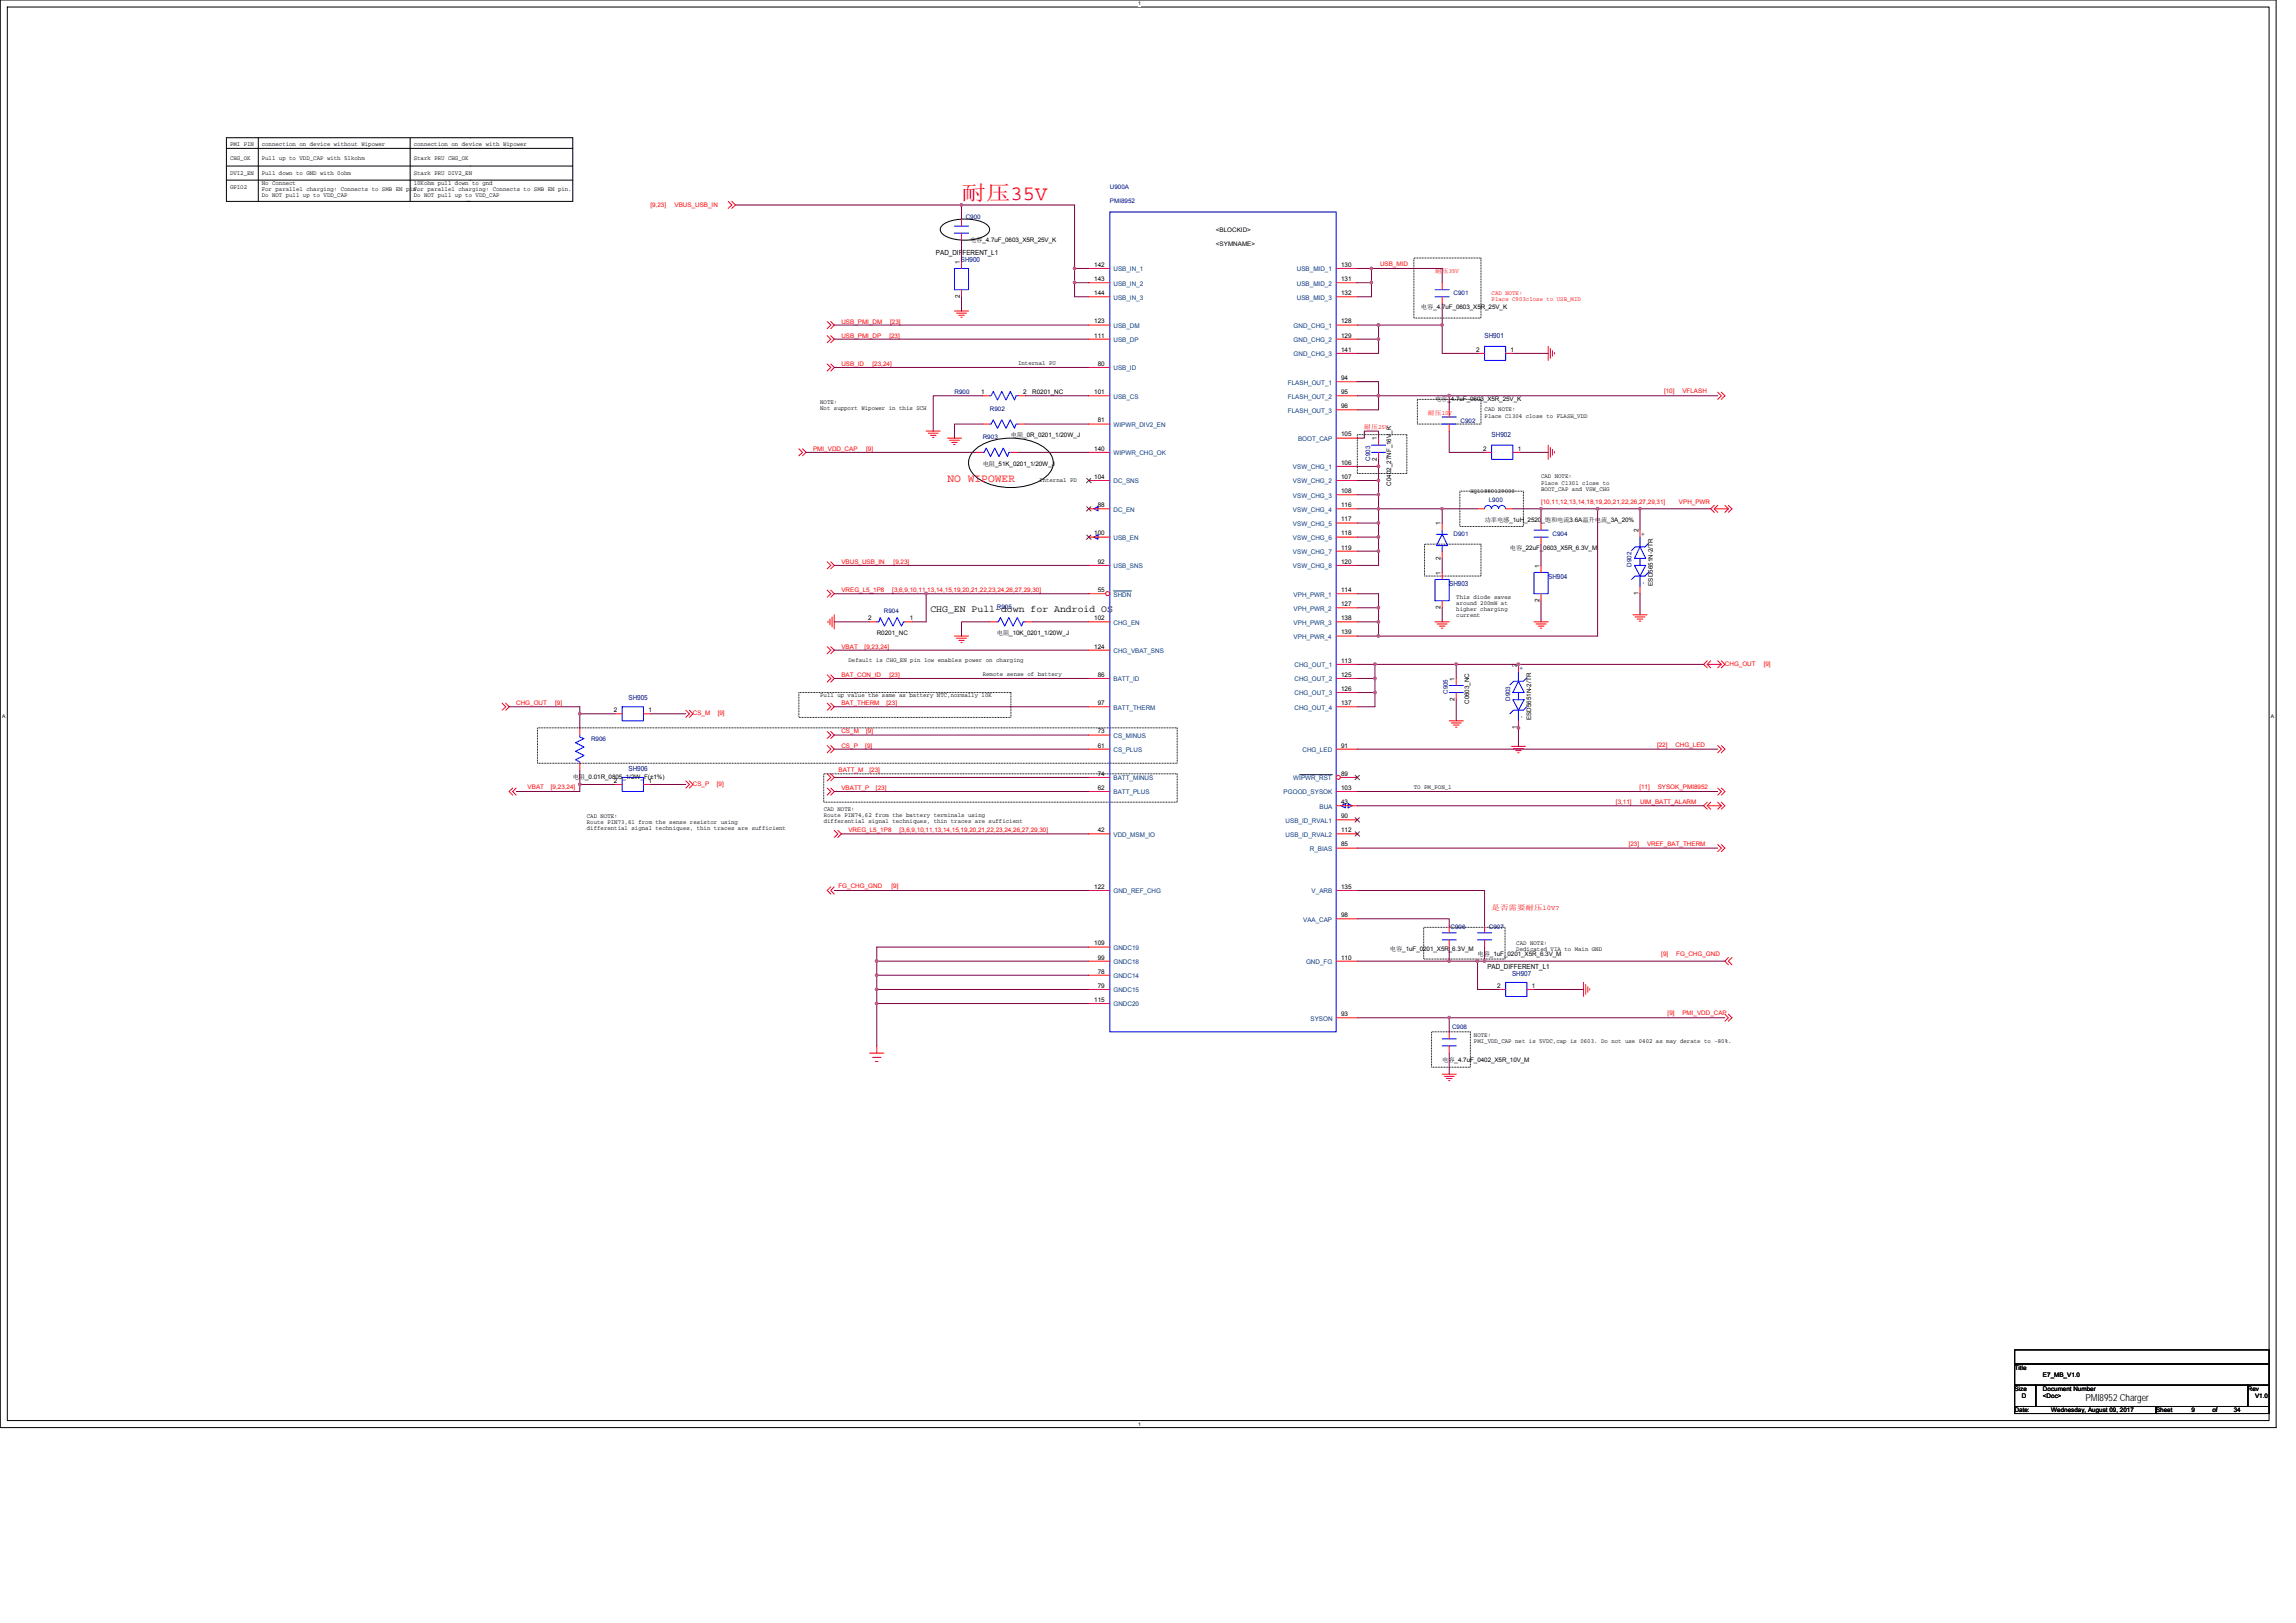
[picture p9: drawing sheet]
<svg xmlns="http://www.w3.org/2000/svg" width="297mm" height="210mm" viewBox="0 0 297 210" stroke-linecap="round" stroke-linejoin="round" font-family="sans-serif">
<defs><g id="words">
<text font-size="2.6" fill="#f00" x="124.4" y="25.9">耐压35V</text>
<text font-size="1.5" fill="#f00" x="122.6" y="62.4">NO WIPOWER</text>
<g font-size="1.3">
<text x="120.4" y="79.1">CHG_EN Pull-down for Android OS</text>
<text x="269.8" y="181.3">PMI8952 Charger</text>
</g>
<g font-size=".9">
<text x="121.1" y="33">PAD_DIFFERENT_L1</text>
<text x="192.4" y="125.4">PAD_DIFFERENT_L1</text>
</g>
<g font-size=".9" fill="#000080">
<text x="124.3" y="33.9">SH900</text>
<text x="192.1" y="43.8">SH901</text>
<text x="193" y="56.6">SH902</text>
<text x="187.5" y="75.8">SH903</text>
<text x="200.3" y="74.9">SH904</text>
<text x="81.3" y="90.6">SH905</text>
<text x="81.3" y="99.8">SH906</text>
<text x="195.6" y="126.3">SH907</text>
</g>
<text font-size=".9" fill="#f00" x="193" y="117.8">是否需要耐压10V?</text>
<g font-size=".8">
<text x="29.8" y="18.9">PMI PIN</text>
<text x="29.8" y="20.7">CHG_OK</text>
<text x="29.8" y="22.6">DVI2_EN</text>
<text x="33.9" y="20.7">Pull up to VDD_CAP with 51kohm</text>
<text x="33.9" y="22.6">Pull down to GND with 0ohm</text>
<text x="33.9" y="23.9">No Connect</text>
<text x="33.9" y="18.9">connection on device without Wipower</text>
<text x="53.5" y="18.9">connection on device with Wipower</text>
<text x="53.5" y="20.7">Stark PRU CHG_OK</text>
<text x="53.5" y="22.6">Stark PRU DIV2_EN</text>
<text x="53.5" y="23.9">10Kohm pull down to gnd</text>
<text x="29.8" y="24.4">GPIO2</text>
<text x="33.9" y="24.7">For parallel charging: Connects to SMB EN pin.</text>
<text x="33.9" y="25.5">Do NOT pull up to VDD_CAP</text>
<text x="53.5" y="24.7">For parallel charging: Connects to SMB EN pin.</text>
<text x="53.5" y="25.5">Do NOT pull up to VDD_CAP</text>
<text x="157.3" y="30">&lt;BLOCKID&gt;</text>
<text x="124.2" y="34.1" transform="rotate(-90 124.2 34.1)">1</text>
<text x="125.5" y="31.3">电容_4.7uF_0603_X5R_25V_K</text>
<text x="141.6" y="34.5">142</text>
<text x="157.3" y="31.8">&lt;SYMNAME&gt;</text>
<text x="173.5" y="34.5">130</text>
<text x="124.2" y="38.6" transform="rotate(-90 124.2 38.6)">2</text>
<text x="141.6" y="41.8">123</text>
<text x="141.6" y="38.2">144</text>
<text x="141.6" y="36.4">143</text>
<text x="173.5" y="41.8">128</text>
<text x="173.5" y="38.2">132</text>
<text x="173.5" y="36.4">131</text>
<text x="183.8" y="40">电容_4.7uF_0603_X5R_25V_K</text>
<text x="131.7" y="47.3">Internal PU</text>
<text x="141.6" y="43.7">111</text>
<text x="142" y="47.3">80</text>
<text x="173.5" y="45.5">141</text>
<text x="173.5" y="43.7">129</text>
<text x="191" y="45.5">2</text>
<text x="195.4" y="45.5">1</text>
<text x="106.1" y="52.3">NOTE:</text>
<text x="106.1" y="53.1">Not support Wipower in this SCH</text>
<text x="127" y="51">1</text>
<text x="132.4" y="51">2</text>
<text x="133.5" y="51">R0201_NC</text>
<text x="141.6" y="51">101</text>
<text x="173.5" y="52.8">96</text>
<text x="173.5" y="51">95</text>
<text x="173.5" y="49.2">94</text>
<text x="185.6" y="51.9">电容_4.7uF_0603_X5R_25V_K</text>
<text x="192.1" y="53.2">CAD NOTE:</text>
<text x="130.8" y="56.5">电阻_0R_0201_1/20W_J</text>
<text x="141.6" y="58.3">140</text>
<text x="142" y="54.7">81</text>
<text x="173.5" y="56.5">105</text>
<text x="178.1" y="59.6" transform="rotate(-90 178.1 59.6)">2</text>
<text x="178.1" y="57" transform="rotate(-90 178.1 57)">1</text>
<text x="191.9" y="58.3">2</text>
<text x="192.1" y="54">Place C1304 close to FLASH_VDD</text>
<text x="196.4" y="58.3">1</text>
<text x="127.1" y="60.2">电阻_51K_0201_1/20W_J</text>
<text x="134.4" y="62.4">Internal PD</text>
<text x="141.6" y="62">104</text>
<text x="142" y="65.6">88</text>
<text x="173.5" y="65.6">116</text>
<text x="173.5" y="63.8">108</text>
<text x="173.5" y="62">107</text>
<text x="173.5" y="60.1">106</text>
<text x="180" y="62.8" transform="rotate(-90 180 62.8)">C0402_27NF_16V_K</text>
<text x="190.2" y="63.7">HQ11880129000</text>
<text x="199.4" y="61.9">CAD NOTE:</text>
<text x="199.4" y="62.7">Place C1301 close to</text>
<text x="199.4" y="63.5">BOOT_CAP and VSW_CHG</text>
<text x="141.6" y="69.3">100</text>
<text x="173.5" y="71.1">119</text>
<text x="173.5" y="69.3">118</text>
<text x="173.5" y="67.5">117</text>
<text x="186.4" y="67.9" transform="rotate(-90 186.4 67.9)">1</text>
<text x="192.1" y="67.6">功率电感_1uH_2520_饱和电流3.6A温升电流_3A_20%</text>
<text x="195.3" y="71.1">电容_22uF_0603_X5R_6.3V_M</text>
<text x="212" y="68.9" transform="rotate(-90 212 68.9)">2</text>
<text x="142" y="76.6">55</text>
<text x="142" y="72.9">92</text>
<text x="173.5" y="76.6">114</text>
<text x="173.5" y="72.9">120</text>
<text x="186.4" y="74.3" transform="rotate(-90 186.4 74.3)">1</text>
<text x="186.4" y="72.4" transform="rotate(-90 186.4 72.4)">2</text>
<text x="188.4" y="77.4">This diode saves</text>
<text x="199.2" y="77.9" transform="rotate(-90 199.2 77.9)">2</text>
<text x="199.2" y="73.4" transform="rotate(-90 199.2 73.4)">1</text>
<text x="212" y="77" transform="rotate(-90 212 77)">1</text>
<text x="213.8" y="75.8" transform="rotate(-90 213.8 75.8)">ESD5651N-2/TR</text>
<text x="112.3" y="80.2">2</text>
<text x="113.4" y="82.2">R0201_NC</text>
<text x="117.7" y="80.2">1</text>
<text x="129" y="82.2">电阻_10K_0201_1/20W_J</text>
<text x="141.6" y="83.9">124</text>
<text x="141.6" y="80.2">102</text>
<text x="173.5" y="82.1">139</text>
<text x="173.5" y="80.2">138</text>
<text x="173.5" y="78.4">127</text>
<text x="186.4" y="78.8" transform="rotate(-90 186.4 78.8)">2</text>
<text x="188.4" y="78.3">around 200mW at</text>
<text x="188.4" y="79.1">higher charging</text>
<text x="188.4" y="79.9">current</text>
<text x="109.8" y="85.7">Default is CHG_EN pin low enables power on charging</text>
<text x="127.1" y="87.5">Remote sense of battery</text>
<text x="142" y="87.6">86</text>
<text x="173.5" y="89.4">126</text>
<text x="173.5" y="87.6">125</text>
<text x="173.5" y="85.7">113</text>
<text x="188.2" y="88.1" transform="rotate(-90 188.2 88.1)">1</text>
<text x="196.2" y="86.2" transform="rotate(-90 196.2 86.2)">2</text>
<text x="79.4" y="92.1">2</text>
<text x="83.9" y="92.1">1</text>
<text x="106.1" y="90.2">Pull up value the same as battery NTC,normally 10K</text>
<text x="142" y="94.9">73</text>
<text x="142" y="91.2">97</text>
<text x="173.5" y="91.2">137</text>
<text x="188.2" y="90.7" transform="rotate(-90 188.2 90.7)">2</text>
<text x="190.1" y="91.1" transform="rotate(-90 190.1 91.1)">C0603_NC</text>
<text x="196.2" y="94.3" transform="rotate(-90 196.2 94.3)">1</text>
<text x="198.1" y="93.2" transform="rotate(-90 198.1 93.2)">ESD5651N-2/TR</text>
<text x="74.1" y="100.8">电阻_0.01R_0805_1/2W_F(±1%)</text>
<text x="79.4" y="101.3">2</text>
<text x="83.9" y="101.3">1</text>
<text x="142" y="100.4">74</text>
<text x="142" y="96.7">61</text>
<text x="173.5" y="100.4">89</text>
<text x="173.5" y="96.7">91</text>
<text x="75.9" y="105.8">CAD NOTE:</text>
<text x="75.9" y="106.6">Route PIN73,61 from the sense resistor using</text>
<text x="75.9" y="107.4">differential signal techniques, thin traces are sufficient</text>
<text x="106.6" y="104.9">CAD NOTE:</text>
<text x="106.6" y="105.7">Route PIN74,62 from the battery terminals using</text>
<text x="106.6" y="106.5">differential signal techniques, thin traces are sufficient</text>
<text x="142" y="102.2">62</text>
<text x="142" y="107.7">42</text>
<text x="173.5" y="107.7">112</text>
<text x="173.5" y="105.9">90</text>
<text x="173.5" y="102.2">103</text>
<text x="173.5" y="104">43</text>
<text x="182.9" y="102.1">TO PM_PON_1</text>
<text x="173.5" y="109.5">85</text>
<text x="141.6" y="115">122</text>
<text x="173.5" y="118.7">98</text>
<text x="173.5" y="115">135</text>
<text x="141.6" y="122.3">109</text>
<text x="142" y="124.1">99</text>
<text x="142" y="126">78</text>
<text x="173.5" y="124.1">110</text>
<text x="179.8" y="123.1">电容_1uF_0201_X5R_6.3V_M</text>
<text x="191.2" y="123.7">电容_1uF_0201_X5R_6.3V_M</text>
<text x="196.2" y="122.2">CAD NOTE:</text>
<text x="196.2" y="123">Dedicated VIA to Main GND</text>
<text x="141.6" y="129.6">115</text>
<text x="142" y="127.8">79</text>
<text x="173.5" y="131.5">93</text>
<text x="193.7" y="127.8">2</text>
<text x="198.2" y="127.8">1</text>
<text x="186.6" y="137.4">电容_4.7uF_0402_X5R_10V_M</text>
<text x="190.7" y="134.1">NOTE:</text>
<text x="190.7" y="134.9">PMI_VDD_CAP net is 5VDC,cap is 0603. Do not use 0402 as may derate to -80%.</text>
<text x="260.6" y="177.2">Title</text>
<text x="260.6" y="179.9">Size</text>
<text x="264.3" y="179.9">Document Number</text>
<text x="264.3" y="178.1">E7_MB_V1.0</text>
<text x="290.8" y="179.9">Rev</text>
<text x="260.6" y="182.7">Date:</text>
<text x="261.6" y="180.8">D</text>
<text x="264.3" y="180.8">&lt;Doc&gt;</text>
<text x="265.4" y="182.7">Wednesday, August 09, 2017</text>
<text x="278.9" y="182.7">Sheet</text>
<text x="283.5" y="182.7">9</text>
<text x="286.2" y="182.7">of</text>
<text x="289" y="182.7">34</text>
<text x="291.7" y="180.8">V1.0</text>
</g>
<g font-size=".8" fill="#f00">
<text x="84.2" y="26.8">[9,23]</text>
<text x="87.3" y="26.8">VBUS_USB_IN</text>
<text x="178.5" y="34.4">USB_MID</text>
<text x="185.6" y="35.4">耐压35V</text>
<text x="108.9" y="41.9">USB_PMI_DM</text>
<text x="115.2" y="41.9">[23]</text>
<text x="193" y="38.1">CAD NOTE:</text>
<text x="193" y="38.9">Place C903close to USB_MID</text>
<text x="108.9" y="43.7">USB_PMI_DP</text>
<text x="108.9" y="47.3">USB_ID</text>
<text x="112.9" y="47.3">[23,24]</text>
<text x="115.1" y="43.7">[23]</text>
<text x="184.7" y="53.7">耐压10V</text>
<text x="215.3" y="50.9">[10]</text>
<text x="217.7" y="50.9">VFLASH</text>
<text x="105.2" y="58.3">PMI_VDD_CAP</text>
<text x="112.1" y="58.3">[9]</text>
<text x="176.5" y="55.5">耐压25V</text>
<text x="199.4" y="65.2">[10,11,12,13,14,18,19,20,21,22,26,27,29,31]</text>
<text x="217.2" y="65.2">VPH_PWR</text>
<text x="108.9" y="73">VBUS_USB_IN</text>
<text x="108.9" y="76.6">VREG_L5_1P8</text>
<text x="115.4" y="76.6">[3,6,9,10,11,13,14,15,19,20,21,22,23,24,26,27,29,30]</text>
<text x="115.6" y="73">[9,23]</text>
<text x="108.9" y="83.9">VBAT</text>
<text x="111.9" y="83.9">[9,23,24]</text>
<text x="108.9" y="87.6">BAT_CON_ID</text>
<text x="115.1" y="87.6">[23]</text>
<text x="223.2" y="86.1">CHG_OUT</text>
<text x="228.2" y="86.1">[9]</text>
<text x="66.8" y="91.2">CHG_OUT</text>
<text x="71.8" y="91.2">[9]</text>
<text x="89.6" y="92.5">CS_M</text>
<text x="92.9" y="92.5">[9]</text>
<text x="108.9" y="91.2">BAT_THERM</text>
<text x="108.9" y="94.9">CS_M</text>
<text x="112.1" y="94.9">[9]</text>
<text x="114.7" y="91.2">[23]</text>
<text x="89.6" y="101.7">CS_P</text>
<text x="92.7" y="101.7">[9]</text>
<text x="108.5" y="99.8">BATT_M</text>
<text x="108.9" y="96.7">CS_P</text>
<text x="111.9" y="96.7">[9]</text>
<text x="112.5" y="99.8">[23]</text>
<text x="214.4" y="96.6">[22]</text>
<text x="216.7" y="96.6">CHG_LED</text>
<text x="68.3" y="102.1">VBAT</text>
<text x="71.3" y="102.1">[9,23,24]</text>
<text x="108.9" y="102.2">VBATT_P</text>
<text x="109.8" y="107.7">VREG_L5_1P8</text>
<text x="113.3" y="102.2">[23]</text>
<text x="116.3" y="107.7">[3,6,9,10,11,13,14,15,19,20,21,22,23,24,26,27,29,30]</text>
<text x="209.1" y="104">[3,11]</text>
<text x="212.1" y="102.1">[11]</text>
<text x="212.2" y="104">UIM_BATT_ALARM</text>
<text x="214.5" y="102.1">SYSOK_PMI8952</text>
<text x="210.7" y="109.4">[23]</text>
<text x="213.1" y="109.4">VREF_BAT_THERM</text>
<text x="108.5" y="114.9">FG_CHG_GND</text>
<text x="115.3" y="114.9">[9]</text>
<text x="214.9" y="123.7">[9]</text>
<text x="216.8" y="123.7">FG_CHG_GND</text>
<text x="215.7" y="131.4">[9]</text>
<text x="217.7" y="131.4">PMI_VDD_CAP</text>
</g>
<g font-size=".8" fill="#000080">
<text x="124.9" y="28.3">C900</text>
<text x="143.6" y="24.5">U900A</text>
<text x="143.6" y="26.3">PMI8952</text>
<text x="188" y="38.2">C901</text>
<text x="123.5" y="51">R900</text>
<text x="128.1" y="53.2">R902</text>
<text x="127.1" y="56.9">R903</text>
<text x="177.2" y="59.6" transform="rotate(-90 177.2 59.6)">C903</text>
<text x="189" y="54.7">C902</text>
<text x="192.6" y="64.9">L900</text>
<text x="188" y="69.3">D901</text>
<text x="200.8" y="69.3">C904</text>
<text x="211.1" y="73.3" transform="rotate(-90 211.1 73.3)">D902</text>
<text x="114.3" y="79.4">R904</text>
<text x="129" y="78.8">R905</text>
<text x="187.3" y="89.8" transform="rotate(-90 187.3 89.8)">C905</text>
<text x="76.5" y="95.8">R906</text>
<text x="195.4" y="90.7" transform="rotate(-90 195.4 90.7)">D903</text>
<text x="187.7" y="120.1">C906</text>
<text x="192.6" y="120.1">C907</text>
<text x="187.9" y="133.1">C908</text>
</g>
<g font-size=".8" fill="#004080">
<text x="144.1" y="35.1">USB_IN_1</text>
<text x="167.8" y="35.1">USB_MID_1</text>
<text x="144.1" y="38.8">USB_IN_3</text>
<text x="144.1" y="37">USB_IN_2</text>
<text x="167.8" y="38.8">USB_MID_3</text>
<text x="167.8" y="37">USB_MID_2</text>
<text x="144.1" y="47.9">USB_ID</text>
<text x="144.1" y="44.3">USB_DP</text>
<text x="144.1" y="42.4">USB_DM</text>
<text x="167.4" y="46.1">GND_CHG_3</text>
<text x="167.4" y="44.3">GND_CHG_2</text>
<text x="167.4" y="42.4">GND_CHG_1</text>
<text x="144.1" y="51.6">USB_CS</text>
<text x="166.6" y="53.4">FLASH_OUT_3</text>
<text x="166.6" y="51.6">FLASH_OUT_2</text>
<text x="166.6" y="49.8">FLASH_OUT_1</text>
<text x="144.1" y="58.9">WIPWR_CHG_OK</text>
<text x="144.1" y="55.2">WIPWR_DIV2_EN</text>
<text x="167.9" y="57.1">BOOT_CAP</text>
<text x="144.1" y="62.5">DC_SNS</text>
<text x="167.3" y="64.4">VSW_CHG_3</text>
<text x="167.3" y="62.5">VSW_CHG_2</text>
<text x="167.3" y="60.7">VSW_CHG_1</text>
<text x="144.1" y="66.2">DC_EN</text>
<text x="144.1" y="69.9">USB_EN</text>
<text x="167.3" y="71.7">VSW_CHG_7</text>
<text x="167.3" y="69.9">VSW_CHG_6</text>
<text x="167.3" y="68.1">VSW_CHG_5</text>
<text x="167.3" y="66.2">VSW_CHG_4</text>
<text x="212.8" y="69.3" transform="rotate(-90 212.8 69.3)">+</text>
<text x="144.1" y="73.5">USB_SNS</text>
<text x="144.1" y="77.2">SHDN</text>
<text x="167.3" y="73.5">VSW_CHG_8</text>
<text x="167.4" y="77.2">VPH_PWR_1</text>
<text x="212.8" y="75.5" transform="rotate(-90 212.8 75.5)">-</text>
<text x="144.1" y="80.8">CHG_EN</text>
<text x="167.4" y="82.7">VPH_PWR_4</text>
<text x="167.4" y="80.8">VPH_PWR_3</text>
<text x="167.4" y="79">VPH_PWR_2</text>
<text x="144.1" y="88.2">BATT_ID</text>
<text x="144.1" y="84.5">CHG_VBAT_SNS</text>
<text x="167.5" y="90">CHG_OUT_3</text>
<text x="167.5" y="88.2">CHG_OUT_2</text>
<text x="167.5" y="86.3">CHG_OUT_1</text>
<text x="197.1" y="86.7" transform="rotate(-90 197.1 86.7)">+</text>
<text x="144.1" y="95.5">CS_MINUS</text>
<text x="144.1" y="91.8">BATT_THERM</text>
<text x="167.5" y="91.8">CHG_OUT_4</text>
<text x="197.1" y="92.9" transform="rotate(-90 197.1 92.9)">-</text>
<text x="144.1" y="101">BATT_MINUS</text>
<text x="144.1" y="97.3">CS_PLUS</text>
<text x="167.3" y="101">WIPWR_RST</text>
<text x="168.5" y="97.3">CHG_LED</text>
<text x="144.1" y="102.8">BATT_PLUS</text>
<text x="166.1" y="102.8">PGOOD_SYSOK</text>
<text x="166.3" y="106.4">USB_ID_RVAL1</text>
<text x="170.7" y="104.6">BUA</text>
<text x="144.1" y="108.3">VDD_MSM_IO</text>
<text x="166.3" y="108.3">USB_ID_RVAL2</text>
<text x="169.5" y="110.1">R_BIAS</text>
<text x="144.1" y="115.6">GND_REF_CHG</text>
<text x="168.6" y="119.3">VAA_CAP</text>
<text x="169.7" y="115.6">V_ARB</text>
<text x="144.1" y="124.7">GNDC18</text>
<text x="144.1" y="122.9">GNDC19</text>
<text x="169" y="124.7">GND_FG</text>
<text x="144.1" y="130.2">GNDC20</text>
<text x="144.1" y="128.4">GNDC15</text>
<text x="144.1" y="126.6">GNDC14</text>
<text x="169.5" y="132.1">SYSON</text>
</g>
<g font-size=".7">
<text x="147.3" y=".7">1</text>
<text x=".3" y="92.9">A</text>
<text x="293.8" y="92.9">A</text>
<text x="147.3" y="184.5">1</text>
</g>
</g></defs>
<path d="M0 0h294.5v184.7h-294.5zM.9 .9h292.7v182.9h-292.7z" fill="none" stroke="#000" stroke-width=".13"/>
<g fill="#fff">
<path d="M147.3 .1h.3v.7h-.3z"/>
<path d="M147.3 183.9h.3v.7h-.3z"/>
<path d="M.3 92.4h.4v.7h-.4z"/>
<path d="M293.8 92.4h.4v.7h-.4z"/>
</g>
<g fill="none" stroke="#000" stroke-width=".13">
<path d="M29.3 19.2h44.8M33.4 17.8v8.3M53.1 17.8v8.3M29.3 21.5h44.8M29.3 23.3h44.8M60.4 26.1h13.7v-8.3h-44.8v8.3h31.6M122 29.1a5.9 5.9 0 0 1 5.7 0 .72 .72 0 0 1 0 1.2 5.7 5.7 0 0 1-5.7 0 .73 .73 0 0 1 0-1.2zM182.9 33.4h8.7v7.7h-8.7zM126 58.3a7.8 7.8 0 0 1 7.6-1.2 4 4 0 0 1 2.6 2.2 2.3 2.3 0 0 1-1.2 2.6 8.3 8.3 0 0 1-8.4 0 2.25 2.25 0 0 1-.6-3.6zM175.6 56.2h6.4v5.1h-6.4zM183.4 51.7h8.2v3.2h-8.2zM184.3 70.4h7.3v4.1h-7.3z"/>
<path d="M188.9 63.5h8.2v4.6h-8.2zM69.5 94.2h82.8v4.5h-82.8zM103.4 89.6h27.4v3.2h-27.4zM106.6 100.1h45.7v3.7h-45.7zM184.2 120h10.5v4.1h-10.5zM185.2 133.5h5v4.6h-5zM260.6 174.6h33v1.9h-33zM260.6 176.5h33v2.7h-33zM260.6 179.2h2.8v2.8h-2.8zM263.4 179.2h27.4v2.8h-27.4zM290.8 179.2h2.8v2.8h-2.8zM260.6 182h18.3v.9h-18.3z"/>
<path d="M278.9 182h14.7v.9h-14.7z"/>
</g>
<g fill="none" stroke="#f00" stroke-width=".13">
<path d="M94.2 26.1l.5 .4-.5 .5M94.7 26.1l.4 .4-.4 .5M124.4 37.5v.9M124.4 33.8v.9M103.4 58.1l.4 .4-.4 .5M103.8 58.1l.5 .4-.5 .5M107 41.6l.5 .5-.5 .4M107 43.4l.5 .5-.5 .4M107 47.1l.5 .4-.5 .5M107.5 41.6l.4 .5-.4 .4M107.5 43.4l.4 .5-.4 .4M107.5 47.1l.4 .4-.4 .5"/>
<path d="M119.8 55.8h1.8M120.1 56h1.3M120.4 56.3h.7M120.6 56.6h.2M122.6 56.7h1.8M122.8 57h1.3M123.1 57.2h.7M123.4 57.5h.2M123.5 40.2h1.8M123.8 40.5h1.2M124 40.8h.8M124.3 41h.2"/>
<path d="M127.1 54.9h1M131.7 54.9h.9M178.3 56.7v.9M178.3 58.5v.9M191.2 45.7h.9M192.1 58.5h.9M194.8 45.7h.9M195.7 58.5h.9M200.3 44.8v1.8M200.3 57.6v1.8M200.6 45.1v1.3M200.6 57.9v1.3"/>
<path d="M200.8 45.4v.7M200.8 58.1v.8M201.1 45.6v.2M201.1 58.4v.2M222.2 50.7l.5 .5-.5 .5M222.7 50.7l.5 .5-.5 .5M107 72.7l.5 .5-.5 .4M107 76.3l.5 .5-.5 .5M107.5 72.7l.4 .5-.4 .4M107.5 76.3l.4 .5-.4 .5M107.7 79.8v1.3M107.9 79.5v1.9"/>
<path d="M186.6 77.7v.9M186.6 74.1v.9M186.6 67.7v.9M186.6 71.3v.9M191.2 65.8h.9M194.8 65.8h.9M199.4 76.8v.9M199.4 73.2v.9M211.3 79.5h1.8M211.5 79.8h1.3M212.2 75.9v.9M212.2 68.6v.9"/>
<path d="M221.8 65.8h1.8M221.8 65.4l-.5 .4 .5 .5M221.8 65.8l.4 .5M222.2 65.4l-.4 .4M223.2 65.4l.4 .4M223.6 65.8l-.4 .5M223.6 65.4l.5 .4-.5 .5M65 91l.4 .4-.4 .5M65.4 91l.5 .4-.5 .5M79.6 92.4h.9M83.2 92.4h1M88.7 91.9l.5 .5-.5 .4"/>
<path d="M89.2 91.9l.4 .5-.4 .4M107 83.7l.5 .4-.5 .5M107 87.3l.5 .5-.5 .4M107 91l.5 .4-.5 .5M107 94.6l.5 .5-.5 .4M107 96.5l.5 .4-.5 .5M107.1 80.4v.2M107.4 80.1v.7M107.5 83.7l.4 .4-.4 .5M107.5 87.3l.4 .5-.4 .4M107.5 91l.4 .4-.4 .5M107.5 94.6l.4 .5-.4 .4"/>
<path d="M107.5 96.5l.4 .4-.4 .5M123.5 82.3h1.8M123.8 82.6h1.2M124 82.8h.8M124.3 83.1h.2M128.1 80.5h.9M132.6 80.5h.9M185.6 80.5h1.9M185.9 80.7h1.3M186.2 81h.7M186.5 81.3h.2M187.5 93.3h1.8"/>
<path d="M187.8 93.5h1.2M188 93.8h.8M188.3 94.1h.2M188.4 87.8v.9M188.4 89.6v.9M195.5 96.6h1.9M195.8 96.8h1.3M196.1 97.1h.7M196.4 97.4h.1M196.4 93.3v.9M196.4 86v.9M198.5 80.5h1.8"/>
<path d="M198.7 80.7h1.3M199 81h.7M199.3 81.3h.2M211.8 80.1h.7M212.1 80.4h.2M220.9 86h1.8M220.9 85.5l-.5 .5 .5 .4M220.9 86l.4 .4M221.3 85.5l-.4 .5M222.2 96.5l.5 .4-.5 .5M222.2 85.5l.5 .5M222.7 86l-.5 .4"/>
<path d="M222.7 96.5l.5 .4-.5 .5M222.7 85.5l.5 .5-.5 .4M66.3 102l-.4 .4 .4 .5M66.8 102l-.5 .4 .5 .5M79.6 101.5h.9M83.2 101.5h1M88.7 101l.5 .5-.5 .5M89.2 101l.4 .5-.4 .5M107 100.1l.5 .5-.5 .4M107 102l.5 .4-.5 .5M107.5 100.1l.4 .5-.4 .4M107.5 102l.4 .4-.4 .5"/>
<path d="M107.5 114.7l-.5 .5 .5 .5M107.9 107.4l.5 .5-.5 .5M107.9 114.7l-.4 .5 .4 .5M108.4 107.4l.5 .5-.5 .5M140.9 115.2h2.7M172.9 109.7h2.7M172.9 107.9h2.7M172.9 106.1h2.7M172.9 104.2h2.7M172.9 102.4h2.7M192.1 119.8v.9M220.9 104.2h1.8"/>
<path d="M220.9 103.8l-.5 .4 .5 .5M220.9 104.2l.4 .5M221.3 103.8l-.4 .4M222.2 102l.5 .4-.5 .5M222.2 103.8l.5 .4M222.2 109.3l.5 .4-.5 .5M222.7 104.2l-.5 .5M222.7 102l.5 .4-.5 .5M222.7 103.8l.5 .4-.5 .5M222.7 109.3l.5 .4-.5 .5M112.5 136.2h1.8M112.9 136.8h1.1"/>
<path d="M113.2 137.3h.4M113.4 135.3v.9M140.9 124.4h2.7M140.9 122.5h2.7M172.9 124.4h2.7M186.6 139h1.8M186.9 139.3h1.2M187.1 139.5h.8M187.4 139.8h.2M192.1 121.6v.9M193.9 128h.9M197.5 128h1"/>
<path d="M204.9 127.1v1.8M205.1 127.4v1.3M205.4 127.7v.7M205.7 127.9v.2M223.2 131.2l.4 .5-.4 .4M223.6 123.9l-.4 .5 .4 .4M223.6 131.2l.5 .5-.5 .4M224.1 123.9l-.5 .5 .5 .4"/>
</g>
<g fill="none" stroke="#00f" stroke-width=".13">
<path d="M123.5 34.7h1.8v2.8h-1.8zM124.4 37.5h.1M124.4 34.7h.1M143.6 27.4h29.3v106.1h-29.3zM128.1 54.9h.1M128.1 54.9h.1l.3-.6 .5 1.1 .6-1.1 .6 1.1 .5-1.1 .6 1.1 .1-.5h.3M131.7 54.9h.1M177.4 57.6h1.9M177.4 58.5h1.9M178.3 57.6h.1M178.3 58.5h.1M192.1 45.7h.1"/>
<path d="M192.1 44.8h2.7v1.8h-2.7zM193 58.5h.1M193 57.6h2.7v1.8h-2.7zM194.8 45.7h.1M195.7 58.5h.1M141.5 65.8l.5-.2v.5zM141.5 69.5l.5-.3v.6zM185.6 75h1.9v2.7h-1.9zM185.8 69.1h1.5M186.6 77.7h.1M186.6 75h.1M186.6 71.3h.1"/>
<path d="M186.6 68.6h.1M186.6 70.6v.7M186.6 68.6v.5M186.6 69.1l.7 1.5h-1.5zM192.1 65.8h.1M192.1 65.8a.45 .45 0 0 1 .4-.4 .45 .45 0 0 1 .5 .4 .46 .46 0 0 1 .4-.4 .46 .46 0 0 1 .5 .4M193.9 65.8a.45 .45 0 0 1 .4-.4 .45 .45 0 0 1 .5 .4M194.8 65.8h.1M198.5 74.1h1.8v2.7h-1.8zM199.4 76.8h.1M199.4 74.1h.1M211.5 73.2h1.4l-.7 1.3z"/>
<path d="M212.2 72.2v1M212.2 69.5v1.3M212.2 74.5v1.4M212.2 70.8l.7 1.4h-1.4zM213.3 70.3l-.5 .5h-1.3l-.4 .4M213.3 74.1l-.5 .4h-1.3l-.4 .5M80.5 92.4h.1M80.5 91.4h2.7v1.9h-2.7zM83.2 92.4h.1M129 80.5h.1M129 80.5h.2l.2-.6 .6 1.1 .5-1.1 .6 1.1 .5-1.1 .6 1.1 .2-.5h.2M132.6 80.5h.1"/>
<path d="M187.5 88.7h1.8M187.5 89.6h1.8M188.4 88.7h.1M188.4 89.6h.1M195.7 90.5h1.5l-.8 1.4zM196.4 89.6v.9M196.4 86.9v1.2M196.4 91.9v1.4M196.4 88.1l.8 1.5h-1.5zM197.5 87.7l-.4 .4h-1.3l-.5 .5M197.5 91.4l-.4 .5h-1.3l-.5 .5M80.5 101.5h.1"/>
<path d="M80.5 100.6h2.7v1.8h-2.7zM83.2 101.5h.1M173.5 104.2l.6-.2v.5zM174.4 104l.6 .2-.6 .3zM191.2 120.7h1.8M191.2 121.6h1.8M192.1 120.7h.1M192.1 121.6h.1M194.8 128h.1M194.8 127.1h2.7v1.8h-2.7zM197.5 128h.1"/>
</g>
<path d="M175.3 107.6l.6 .6M175.3 105.8l.6 .6M175.9 107.6l-.6 .6M175.9 105.8l-.6 .6" fill="none" stroke="#804000" stroke-width=".13"/>
<circle cx="173.1" cy="100.6" r=".27" fill="#fff" stroke="#f00" stroke-width=".13"/>
<g fill="none" stroke="#f00" stroke-width=".13">
<path d="M172.9 38.4h2.7M172.9 36.6h2.7M172.9 34.7h2.7M140.9 58.5h2.7M172.9 45.7h2.7M172.9 43.9h2.7M172.9 42.1h2.7M172.9 56.7h2.7M172.9 53h2.7M172.9 51.2h2.7M172.9 49.4h2.7M140.9 62.2h2.7"/>
<path d="M140.9 73.2h2.7M140.9 65.8h2.7M140.9 69.5h2.7M172.9 78.6h2.7M172.9 76.8h2.7M172.9 73.2h2.7M172.9 71.3h2.7M172.9 69.5h2.7M172.9 67.7h2.7M172.9 65.8h2.7M172.9 64h2.7M172.9 62.2h2.7"/>
<path d="M172.9 60.3h2.7M140.9 96.9h2.7M140.9 95.1h2.7M140.9 91.4h2.7M140.9 87.8h2.7M140.9 84.1h2.7M140.9 80.5h2.7M172.9 96.9h2.7M172.9 91.4h2.7M172.9 89.6h2.7M172.9 87.8h2.7M172.9 86h2.7"/>
<path d="M172.9 82.3h2.7M172.9 80.5h2.7M140.9 102.4h2.7M140.9 100.6h2.7M172.9 118.9h2.7M172.9 115.2h2.7M173.4 100.6h2.2M140.9 129.8h2.7M140.9 128h2.7M140.9 126.2h2.7M172.9 131.7h2.7"/>
</g>
<path d="M140.6 61.9l.6 .6M140.6 65.6l.6 .5M140.6 69.2l.6 .6M141.1 61.9l-.5 .6M141.1 65.6l-.5 .5M141.1 69.2l-.5 .6M175.3 100.3l.6 .6M175.9 100.3l-.6 .6" fill="none" stroke="#804000" stroke-width=".13"/>
<path d="M168.1 100.2h4.3" fill="none" stroke="#004080" stroke-width=".13"/>
<circle cx="143.3" cy="76.8" r=".27" fill="#fff" stroke="#f00" stroke-width=".13"/>
<g fill="none" stroke="#f00" stroke-width=".13">
<path d="M124.4 28.3v1M124.4 30.2v.9M140.9 38.4h2.7M140.9 36.6h2.7M140.9 34.7h2.7M186.6 36.6v.9M186.6 38.4v.9M126.2 58.5h.9M127.1 51.2h1M130.8 58.5h.9M131.7 51.2h.9M140.9 54.9h2.7"/>
<path d="M140.9 51.2h2.7M140.9 47.5h2.7M140.9 43.9h2.7M140.9 42.1h2.7M187.5 53v1M187.5 54.9v.9M140.9 76.8h2.1M199.4 67.7v.9M199.4 69.5v.9M75 98.7v1M75 94.2v.9M112.5 80.5h.9"/>
<path d="M117.1 80.5h.9M140.9 107.9h2.7M187.5 119.8v.9M187.5 133.5v.9M187.5 135.3v.9M187.5 121.6v.9"/>
</g>
<path d="M144.1 76.5h2.3" fill="none" stroke="#004080" stroke-width=".13"/>
<g fill="none" stroke="#00f" stroke-width=".13">
<path d="M123.5 29.3h1.8M123.5 30.2h1.8M124.4 29.3h.1M124.4 30.2h.1M185.6 37.5h1.9M185.6 38.4h1.9M186.6 37.5h.1M186.6 38.4h.1M127.1 58.5h.1M127.1 58.5h.2l.3-.5 .5 1.1 .6-1.1 .5 1.1 .6-1.1 .5 1.1 .2-.6h.3M128.1 51.2h.1M128.1 51.2h.1l.3-.5 .5 1.1 .6-1.1 .6 1.1 .5-1.1 .6 1.1 .1-.6h.3"/>
<path d="M130.8 58.5h.1M131.7 51.2h.1M186.6 54h1.8M186.6 54.9h1.8M187.5 54h.1M187.5 54.9h.1M198.5 68.6h1.8M198.5 69.5h1.8M199.4 68.6h.1M199.4 69.5h.1M75 95.1h.1M75 98.7h.1"/>
<path d="M75 95.1v.3l.6 .1-1.1 .6 1.1 .5-1.1 .6 1.1 .5-1.1 .6 .5 .3v.1M113.4 80.5h.1M113.4 80.5h.3l.2-.6 .5 1.1 .6-1.1 .5 1.1 .6-1.1 .5 1.1 .3-.5h.2M117.1 80.5h.1M186.6 134.4h1.8M186.6 135.3h1.8M186.6 120.7h1.8M186.6 121.6h1.8M187.5 134.4h.1M187.5 135.3h.1M187.5 120.7h.1M187.5 121.6h.1"/>
</g>
<g fill="none" stroke="#800040" stroke-width=".13">
<path d="M95.1 26.5h29.3M124.4 38.4v1.8M124.4 28.3v-1.8h14.6v8.2M124.4 31.1v2.7M139 34.7v1.9M139 34.7h1.9M139 36.6v1.8h1.9M139 36.6h1.9M175.6 34.7h1.8M175.6 36.6h1.8M177.4 34.7h9.2v1.9M177.4 36.6v1.8h-1.8"/>
<path d="M177.4 34.7v1.9M186.6 39.3v6.4h4.6M104.3 58.5h21.9M107.9 42.1h33M107.9 43.9h33M107.9 47.5h33M127.1 51.2h-6.4v4.6M127.1 54.9h-3.6v1.8M131.7 58.5h9.2M132.6 51.2h8.3M132.6 54.9h8.3M175.6 56.7h.9v-.9h1.8v.9"/>
<path d="M175.6 49.4h2.7v1.8h-2.7M175.6 42.1h2.7M175.6 43.9h2.7M178.3 42.1h8.3M178.3 59.4v.9M178.3 43.9v1.8h-2.7M178.3 42.1v1.8M187.5 51.2h-9.2v1.8h-2.7M187.5 55.8v2.7h4.6M195.7 45.7h4.6M196.6 58.5h3.7M222.2 51.2h-34.7v1.8"/>
<path d="M107.9 76.8h11.9M107.9 73.2h33M119.8 76.8v3.7h-1.8M119.8 76.8h21.1M175.6 60.3h2.7M175.6 67.7h2.7M175.6 62.2h2.7v1.8M175.6 64h2.7M175.6 65.8h2.7M175.6 69.5h2.7M175.6 71.3h2.7M175.6 76.8h2.7v1.8"/>
<path d="M175.6 78.6h2.7M178.3 78.6v1.9M178.3 64v1.8M178.3 65.8v1.9M178.3 67.7v1.8M178.3 71.3v1.9h-2.7M178.3 69.5v1.8M178.3 65.8h8.3M178.3 60.3v1.9M186.6 78.6v1.9M186.6 72.2v1.9M191.2 65.8h-4.6v1.9"/>
<path d="M195.7 65.8h3.7M199.4 77.7v2.8M199.4 70.4v2.8M206.7 65.8h-7.3v1.9M206.7 65.8h5.5M206.7 65.8v16.5h-28.4M212.2 76.8v2.7M221.3 65.8h-9.1v2.8M65.9 91.4h9.1v1M75 99.7v1.8M75 92.4h4.6M75 92.4v1.8"/>
<path d="M84.2 92.4h4.5M107.9 84.1h33M107.9 87.8h33M107.9 91.4h33M107.9 96.9h33M107.9 95.1h33M107.9 80.5h4.6M128.1 80.5h-3.7v1.8M133.5 80.5h7.4M175.6 86h2.3M175.6 89.6h2.3M175.6 87.8h2.3"/>
<path d="M175.6 96.9h46.6M175.6 80.5h2.7M175.6 82.3h2.7M177.9 86h10.5M177.9 86v1.8M177.9 87.8v1.8M177.9 89.6v1.8h-2.3M178.3 80.5v1.8M188.4 86v1.8M188.4 86h32M188.4 90.5v2.8M196.4 93.8v2.8"/>
<path d="M75 101.5v.9h-8.2M75 101.5h4.6M84.2 101.5h4.5M107.9 102.4h33M107.9 100.6h33M107.9 115.2h33M108.9 107.9h32M175.6 118.9h11.9v.9M175.6 109.7h46.6M175.6 104.2h44.8M175.6 102.4h46.6M175.6 115.2h16.5v4.6"/>
<path d="M113.4 128v1.8M113.4 124.4v1.8M113.4 126.2h27.5M113.4 128h27.5M113.4 124.4h27.5M113.4 129.8v5.5M113.4 126.2v1.8M113.4 129.8h27.5M140.9 122.5h-27.5v1.9M175.6 131.7h11.9M175.6 124.4h11.9M187.5 131.7v1.8"/>
<path d="M187.5 136.2v2.8M187.5 131.7h35.7M187.5 122.5v1.9M187.5 124.4h3.7M191.2 124.4v3.6h2.7M191.2 124.4h.9M192.1 122.5v1.9h31.1M198.5 128h6.4"/>
</g>
<g fill="#f0f" stroke="#f0f" stroke-width=".13">
<path d="M191 124.2h.2v.3h-.2z" fill-rule="evenodd"/>
<path d="M74.9 92.2h.2v.3h-.2z" fill-rule="evenodd"/>
<path d="M178.2 60.2h.2v.3h-.2z" fill-rule="evenodd"/>
<path d="M178.2 69.3h.2v.3h-.2z" fill-rule="evenodd"/>
<path d="M113.3 124.2h.2v.3h-.2z" fill-rule="evenodd"/>
<path d="M119.7 76.7h.2v.2h-.2z" fill-rule="evenodd"/>
<path d="M188.3 85.8h.2v.3h-.2z" fill-rule="evenodd"/>
<path d="M178.2 41.9h.2v.3h-.2z" fill-rule="evenodd"/>
<path d="M186.4 41.9h.3v.3h-.3z" fill-rule="evenodd"/>
<path d="M178.2 51.1h.2v.2h-.2z" fill-rule="evenodd"/>
<path d="M187.3 124.2h.3v.3h-.3z" fill-rule="evenodd"/>
<path d="M206.5 65.7h.3v.2h-.3z" fill-rule="evenodd"/>
<path d="M178.2 78.5h.2v.2h-.2z" fill-rule="evenodd"/>
<path d="M124.2 26.4h.3v.2h-.3z" fill-rule="evenodd"/>
<path d="M74.9 101.3h.2v.3h-.2z" fill-rule="evenodd"/>
<path d="M191.9 124.2h.3v.3h-.3z" fill-rule="evenodd"/>
<path d="M177.8 87.6h.2v.3h-.2z" fill-rule="evenodd"/>
<path d="M187.3 51.1h.3v.2h-.3z" fill-rule="evenodd"/>
<path d="M191 124.2h.2v.3h-.2z" fill-rule="evenodd"/>
<path d="M74.9 92.2h.2v.3h-.2z" fill-rule="evenodd"/>
<path d="M178.2 60.2h.2v.3h-.2z" fill-rule="evenodd"/>
<path d="M178.2 69.3h.2v.3h-.2z" fill-rule="evenodd"/>
<path d="M113.3 124.2h.2v.3h-.2z" fill-rule="evenodd"/>
<path d="M119.7 76.7h.2v.2h-.2z" fill-rule="evenodd"/>
<path d="M188.3 85.8h.2v.3h-.2z" fill-rule="evenodd"/>
<path d="M178.2 41.9h.2v.3h-.2z" fill-rule="evenodd"/>
<path d="M186.4 41.9h.3v.3h-.3z" fill-rule="evenodd"/>
<path d="M178.2 51.1h.2v.2h-.2z" fill-rule="evenodd"/>
<path d="M187.3 124.2h.3v.3h-.3z" fill-rule="evenodd"/>
<path d="M206.5 65.7h.3v.2h-.3z" fill-rule="evenodd"/>
<path d="M178.2 78.5h.2v.2h-.2z" fill-rule="evenodd"/>
<path d="M124.2 26.4h.3v.2h-.3z" fill-rule="evenodd"/>
<path d="M74.9 101.3h.2v.3h-.2z" fill-rule="evenodd"/>
<path d="M191.9 124.2h.3v.3h-.3z" fill-rule="evenodd"/>
<path d="M177.8 87.6h.2v.3h-.2z" fill-rule="evenodd"/>
<path d="M187.3 51.1h.3v.2h-.3z" fill-rule="evenodd"/>
<circle cx="178.3" cy="67.6" r=".17"/>
<circle cx="178.3" cy="62.2" r=".17"/>
<circle cx="178.3" cy="64" r=".17"/>
<circle cx="178.3" cy="71.3" r=".17"/>
<circle cx="178.3" cy="65.8" r=".17"/>
<circle cx="186.6" cy="65.8" r=".17"/>
<circle cx="113.4" cy="129.8" r=".17"/>
<circle cx="113.4" cy="128" r=".17"/>
<circle cx="113.4" cy="126.2" r=".17"/>
<circle cx="177.9" cy="85.9" r=".17"/>
<circle cx="178.3" cy="80.5" r=".17"/>
<circle cx="178.3" cy="82.3" r=".17"/>
<circle cx="139" cy="36.6" r=".17"/>
<circle cx="139" cy="34.7" r=".17"/>
<circle cx="178.3" cy="43.9" r=".17"/>
<circle cx="212.2" cy="65.8" r=".17"/>
<circle cx="187.5" cy="131.7" r=".17"/>
<circle cx="177.9" cy="89.6" r=".17"/>
<circle cx="199.4" cy="65.8" r=".17"/>
<circle cx="177.4" cy="36.6" r=".17"/>
<circle cx="177.4" cy="34.7" r=".17"/>
<circle cx="196.4" cy="85.9" r=".17"/>
<circle cx="196.4" cy="94.2" r=".17"/>
</g>
<use href="#words"/>
</svg>
